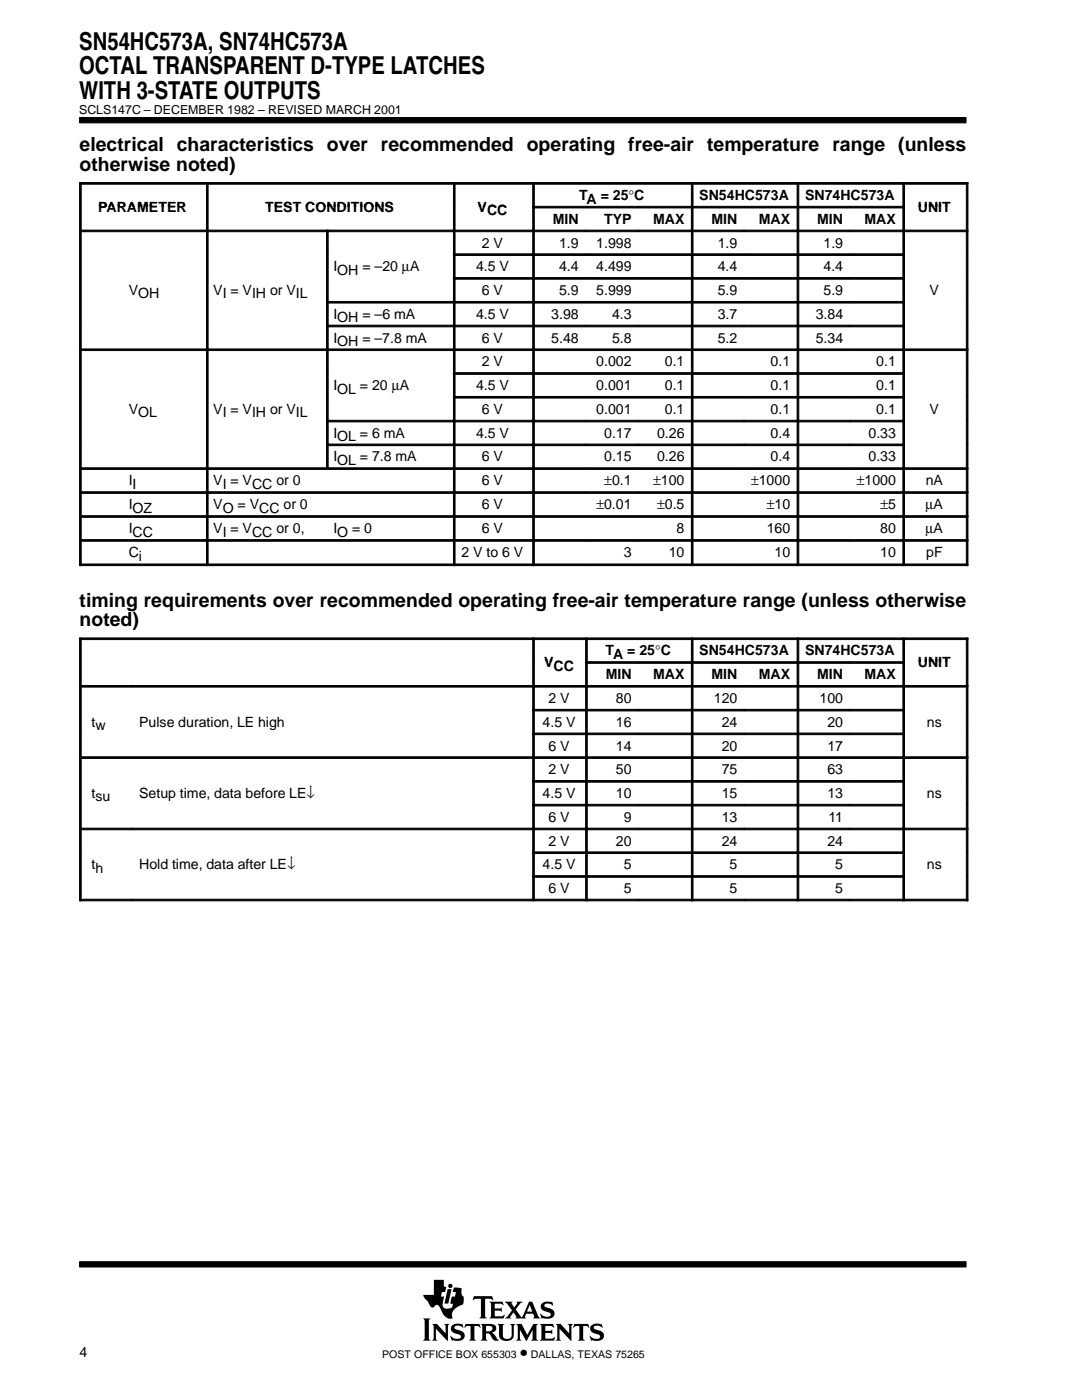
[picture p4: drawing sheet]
<svg xmlns="http://www.w3.org/2000/svg" width="216mm" height="279mm" viewBox="0 0 216 279" stroke-linecap="round" stroke-linejoin="round" font-family="sans-serif">
<defs><g id="words">
<g font-size="4.9">
<text x="15.8" y="9.9">SN54HC573A, SN74HC573A</text>
<text x="15.8" y="14.8">OCTAL TRANSPARENT D-TYPE LATCHES</text>
<text x="15.8" y="19.8">WITH 3-STATE OUTPUTS</text>
</g>
<g font-size="3.9">
<text x="15.9" y="30.2">electrical characteristics over recommended operating free-air temperature range (unless</text>
<text x="15.9" y="34.1">otherwise noted)</text>
<text x="15.9" y="121.1">timing requirements over recommended operating free-air temperature range (unless otherwise</text>
<text x="15.9" y="124.9">noted)</text>
</g>
<text font-size="3.5" x="103.7" y="271">•</text>
<g font-size="2.8">
<text x="115.5" y="39.9">TA = 25°C</text>
<text x="139.5" y="39.9">SN54HC573A</text>
<text x="160.6" y="39.9">SN74HC573A</text>
<text x="19.6" y="42.3">PARAMETER</text>
<text x="52.9" y="42.3">TEST CONDITIONS</text>
<text x="95.3" y="42.3">VCC</text>
<text x="110.3" y="44.7">MIN</text>
<text x="120.5" y="44.7">TYP</text>
<text x="130.3" y="44.7">MAX</text>
<text x="142" y="44.7">MIN</text>
<text x="151.4" y="44.7">MAX</text>
<text x="163.1" y="44.7">MIN</text>
<text x="172.5" y="44.7">MAX</text>
<text x="183.1" y="42.3">UNIT</text>
<text x="96.2" y="49.4">2 V</text>
<text x="111.6" y="49.4">1.9</text>
<text x="119" y="49.4">1.998</text>
<text x="143.2" y="49.4">1.9</text>
<text x="164.3" y="49.4">1.9</text>
<text x="25.7" y="58.9">VOH</text>
<text x="42.6" y="58.9">VI = VIH or VIL</text>
<text x="66.5" y="54.1">IOH = –20 µA</text>
<text x="95" y="54.1">4.5 V</text>
<text x="96.2" y="58.9">6 V</text>
<text x="111.6" y="54.1">4.4</text>
<text x="111.6" y="58.9">5.9</text>
<text x="119" y="54.1">4.499</text>
<text x="119" y="58.9">5.999</text>
<text x="143.2" y="54.1">4.4</text>
<text x="143.2" y="58.9">5.9</text>
<text x="164.3" y="54.1">4.4</text>
<text x="164.3" y="58.9">5.9</text>
<text x="185.5" y="58.9">V</text>
<text x="66.5" y="63.6">IOH = –6 mA</text>
<text x="95" y="63.6">4.5 V</text>
<text x="110" y="63.6">3.98</text>
<text x="122.1" y="63.6">4.3</text>
<text x="143.2" y="63.6">3.7</text>
<text x="162.8" y="63.6">3.84</text>
<text x="66.5" y="68.4">IOH = –7.8 mA</text>
<text x="96.2" y="68.4">6 V</text>
<text x="110" y="68.4">5.48</text>
<text x="122.1" y="68.4">5.8</text>
<text x="143.2" y="68.4">5.2</text>
<text x="162.8" y="68.4">5.34</text>
<text x="66.5" y="77.8">IOL = 20 µA</text>
<text x="95" y="77.9">4.5 V</text>
<text x="96.2" y="73.1">2 V</text>
<text x="119" y="73.1">0.002</text>
<text x="119" y="77.9">0.001</text>
<text x="132.7" y="73.1">0.1</text>
<text x="132.7" y="77.9">0.1</text>
<text x="153.8" y="73.1">0.1</text>
<text x="153.8" y="77.9">0.1</text>
<text x="174.9" y="73.1">0.1</text>
<text x="174.9" y="77.9">0.1</text>
<text x="25.7" y="82.6">VOL</text>
<text x="42.6" y="82.6">VI = VIH or VIL</text>
<text x="96.2" y="82.6">6 V</text>
<text x="119" y="82.6">0.001</text>
<text x="132.7" y="82.6">0.1</text>
<text x="153.8" y="82.6">0.1</text>
<text x="174.9" y="82.6">0.1</text>
<text x="185.5" y="82.6">V</text>
<text x="66.5" y="87.4">IOL = 6 mA</text>
<text x="95" y="87.4">4.5 V</text>
<text x="120.6" y="87.4">0.17</text>
<text x="131.1" y="87.4">0.26</text>
<text x="153.8" y="87.4">0.4</text>
<text x="173.3" y="87.4">0.33</text>
<text x="66.5" y="92.1">IOL = 7.8 mA</text>
<text x="96.2" y="92.1">6 V</text>
<text x="120.6" y="92.1">0.15</text>
<text x="131.1" y="92.1">0.26</text>
<text x="153.8" y="92.1">0.4</text>
<text x="173.3" y="92.1">0.33</text>
<text x="25.7" y="96.9">II</text>
<text x="25.7" y="101.7">IOZ</text>
<text x="42.6" y="96.9">VI = VCC or 0</text>
<text x="42.6" y="101.7">VO = VCC or 0</text>
<text x="96.2" y="96.9">6 V</text>
<text x="96.2" y="101.7">6 V</text>
<text x="119" y="101.7">±0.01</text>
<text x="120.6" y="96.9">±0.1</text>
<text x="130.3" y="96.9">±100</text>
<text x="131.1" y="101.7">±0.5</text>
<text x="149.9" y="96.9">±1000</text>
<text x="153" y="101.7">±10</text>
<text x="171" y="96.9">±1000</text>
<text x="175.7" y="101.7">±5</text>
<text x="184.7" y="101.7">µA</text>
<text x="184.7" y="96.9">nA</text>
<text x="25.7" y="106.4">ICC</text>
<text x="42.6" y="106.4">VI = VCC or 0,</text>
<text x="66.5" y="106.4">IO = 0</text>
<text x="96.2" y="106.4">6 V</text>
<text x="135" y="106.4">8</text>
<text x="153" y="106.4">160</text>
<text x="175.6" y="106.4">80</text>
<text x="184.7" y="106.4">µA</text>
<text x="25.7" y="111.2">Ci</text>
<text x="92.1" y="111.2">2 V to 6 V</text>
<text x="124.5" y="111.2">3</text>
<text x="133.4" y="111.2">10</text>
<text x="154.5" y="111.2">10</text>
<text x="175.6" y="111.2">10</text>
<text x="184.8" y="111.2">pF</text>
<text x="120.8" y="130.8">TA = 25°C</text>
<text x="139.5" y="130.8">SN54HC573A</text>
<text x="160.6" y="130.8">SN74HC573A</text>
<text x="108.6" y="133.2">VCC</text>
<text x="120.9" y="135.5">MIN</text>
<text x="130.3" y="135.5">MAX</text>
<text x="142" y="135.5">MIN</text>
<text x="151.4" y="135.5">MAX</text>
<text x="163.1" y="135.5">MIN</text>
<text x="172.5" y="135.5">MAX</text>
<text x="183.1" y="133.2">UNIT</text>
<text x="109.4" y="140.3">2 V</text>
<text x="122.9" y="140.3">80</text>
<text x="142.4" y="140.3">120</text>
<text x="163.5" y="140.3">100</text>
<text x="18.3" y="145">tw</text>
<text x="27.8" y="145">Pulse duration, LE high</text>
<text x="108.3" y="145">4.5 V</text>
<text x="109.4" y="149.8">6 V</text>
<text x="122.9" y="145">16</text>
<text x="122.9" y="149.8">14</text>
<text x="144" y="145">24</text>
<text x="144" y="149.8">20</text>
<text x="165.1" y="145">20</text>
<text x="165.1" y="149.8">17</text>
<text x="184.9" y="145">ns</text>
<text x="109.4" y="154.5">2 V</text>
<text x="122.9" y="154.5">50</text>
<text x="144" y="154.5">75</text>
<text x="165.1" y="154.5">63</text>
<text x="18.3" y="159.2">tsu</text>
<text x="27.8" y="159.2">Setup time, data before LE↓</text>
<text x="61.2" y="159.2">↓</text>
<text x="108.3" y="159.3">4.5 V</text>
<text x="122.9" y="159.3">10</text>
<text x="144" y="159.3">15</text>
<text x="165.1" y="159.3">13</text>
<text x="184.9" y="159.2">ns</text>
<text x="109.4" y="164">6 V</text>
<text x="124.5" y="164">9</text>
<text x="144" y="164">13</text>
<text x="165.3" y="164">11</text>
<text x="18.3" y="173.5">th</text>
<text x="27.8" y="173.5">Hold time, data after LE↓</text>
<text x="57.3" y="173.5">↓</text>
<text x="108.3" y="173.5">4.5 V</text>
<text x="109.4" y="168.8">2 V</text>
<text x="122.9" y="168.8">20</text>
<text x="124.5" y="173.5">5</text>
<text x="144" y="168.8">24</text>
<text x="145.6" y="173.5">5</text>
<text x="165.1" y="168.8">24</text>
<text x="166.7" y="173.5">5</text>
<text x="184.9" y="173.5">ns</text>
<text x="109.4" y="178.2">6 V</text>
<text x="124.5" y="178.2">5</text>
<text x="145.6" y="178.2">5</text>
<text x="166.7" y="178.2">5</text>
<text x="15.9" y="270.8">4</text>
</g>
<text font-size="2.5" x="15.8" y="22.7">SCLS147C – DECEMBER 1982 – REVISED MARCH 2001</text>
<g font-size="2.1">
<text x="76.3" y="271">POST OFFICE BOX 655303</text>
<text x="105.9" y="271">DALLAS, TEXAS 75265</text>
</g>
</g></defs>
<g fill="#000" stroke="#000" stroke-width=".2">
<path d="M15.9 23.5h176.9v1h-176.9z" fill-rule="evenodd"/>
<path d="M15.9 251.8h176.9v1.1h-176.9z" fill-rule="evenodd"/>
</g>
<g fill="#000">
<path d="M89.3 257.3h.8l-.6 2.9h-.8z"/>
<path d="M84.4 263.1h1.5l-.3 .4v3.7l.3 .4h-1.5l.3-.6v-3.4z" fill-rule="evenodd"/>
<path d="M86.2 264.2h1l1.7 1.9v-1.5l-.3-.4h1.1l-.3 .4v3l-2.4-2.4v2l.3 .4h-1.1l.3-.6v-2.3z" fill-rule="evenodd"/>
<path d="M86.6 255.4h2v1.3l.4 .2-.2 1h-.6l-.2 .9h.6l-.2 1.1a1.11 1.11 0 0 0 .3 1.2l.6 .1 .9-.3 .2-.7-.5-.1 .2-1.3h.7l.2-.9h-.7l.3-1 1.5 .2v1l.1 .4 .3 .3v.9a.54 .54 0 0 1-.4 .7l-.4 .2a2.35 2.35 0 0 0-1.5 1.6v.4a.29 .29 0 0 1 .1 .3 .29 .29 0 0 1-.2 .3h-.1a2.21 2.21 0 0 1-2-1.9l-.1-.1a.68 .68 0 0 0-.5-.7 .68 .68 0 0 0-.8 .4 .88 .88 0 0 1-1.1-.9l-.8-.9-.2-.7h2.1z" fill-rule="evenodd"/>
<path d="M90.2 264.5a2.17 2.17 0 0 1 1.9-.2l.1-.1 .3 .8-.8-.4h-.7a.36 .36 0 0 0-.3 .4 .36 .36 0 0 0 .4 .3l.3 .1a1.19 1.19 0 0 1 1.3 1.5l-.1 .1a1.23 1.23 0 0 1-1.1 .6l-1.1-.1-.2 .1-.4-1h.1a1.37 1.37 0 0 0 2.1 .3 .6 .6 0 0 0-.8-.7 1.08 1.08 0 0 1-1-.5 1.08 1.08 0 0 1 0-1.1z" fill-rule="evenodd"/>
<path d="M92.9 264.2h2.8l.2 .8-.5-.4h-.6l-.1 .2v2.4l.3 .4h-1.4l.2-.3 .1-.3v-2.3l-.7-.1-.6 .4z" fill-rule="evenodd"/>
<path d="M94.6 258.7h3.6l.2 .8-.7-.3-.9 .1v3.4l.3 .4h-1.4l.3-.4v-3.4l-1-.1-.7 .3z" fill-rule="evenodd"/>
<path d="M95.9 264.2h2.1a.85 .85 0 0 1 1 .8 .85 .85 0 0 1-.9 .9l.4 .3 .7 1 .4 .2-.2 .1a1.11 1.11 0 0 1-1.4-.9l-.3-.4-.7-.1v1l.3 .5h-1.4l.3-.6v-2.3z" fill-rule="evenodd"/>
<path d="M97.7 259.8h2.6l.2 .7-.7-.3-1.1 .1v.8h1.1l.3-.2v.9l-.3-.2h-1.1v1l.1 .1h1.3l.5-.3h.1l-.2 .7h-2.8l.3-.5v-2.3z" fill-rule="evenodd"/>
<path d="M99.3 264.2h1.3l-.3 .4 .1 2.2 .2 .3 .8 .1a.73 .73 0 0 0 .7-.8v-1.8l-.3-.4h1l-.3 .4v1.9a1.56 1.56 0 0 1-1.3 1.2 1.56 1.56 0 0 1-1.5-.7l-.1-2.4z" fill-rule="evenodd"/>
<path d="M103 264.2h1.1l1.1 2.2 1.2-2.2h.9l-.3 .4v2.6l.4 .4h-1.4l.3-.4v-1.8l-1.3 2.2-1.3-2.2v1.7l.4 .5h-1.1l.3-.6v-2.3z" fill-rule="evenodd"/>
<path d="M100.7 259.8h1.6l-.2 .4 .5 .7 .6-.8-.1-.3h1.2l-.5 .3-.9 1.2 1 1.5a.22 .22 0 0 0 .3 .1 .22 .22 0 0 0 .1-.3l1.3-2.8h.6l1.2 2.9 .4 .4-1.4-.1a.24 .24 0 0 0 .2-.1 .24 .24 0 0 0 0-.3l-.2-.4h-1.4l-.3 .6 .3 .3h-2.2l.2-.3-.5-.9-.7 .9 .2 .3h-1.3l.5-.4 1-1.2z" fill-rule="evenodd"/>
<path d="M108.1 260.2l.1-.1a1.88 1.88 0 0 1 1.4-.3l.4 .1 .2-.2 .2 .8-1.1-.4a.44 .44 0 0 0-.7 .4 .44 .44 0 0 0 .6 .5 1.34 1.34 0 0 1 1.4 1.3 1.13 1.13 0 0 1-1.1 .9h-.8a.37 .37 0 0 0-.6 0l-.3-1h.1l.6 .5 .8 .1a.47 .47 0 0 0 .6-.5 .47 .47 0 0 0-.5-.4l-.2-.1a1.11 1.11 0 0 1-1.2-1.5z" fill-rule="evenodd"/>
<path d="M107.7 264.2h2.6l.2 .8-.6-.4-1.1 .1v.9h1l.4-.3v1l-.3-.3h-1.1v1.1h1.4l.5-.3-.2 .8h-2.8l.3-.6v-2.3z" fill-rule="evenodd"/>
<path d="M110.9 264.2h1l1.7 1.9v-1.5l-.3-.4h1l-.3 .4v3l-2.4-2.4v2l.3 .4h-1l.3-.4v-2.6z" fill-rule="evenodd"/>
<path d="M114.6 264.2h2.8l.2 .8-.5-.4h-.6l-.1 .2v2.4l.3 .4h-1.4l.3-.4v-2.4l-.1-.2h-.6l-.6 .4z" fill-rule="evenodd"/>
<path d="M118 264.5a2.12 2.12 0 0 1 1.9-.2l.1-.1 .3 .8-.8-.4h-.7a.35 .35 0 0 0-.3 .3 .35 .35 0 0 0 .2 .4l.5 .1a1.16 1.16 0 0 1 1.2 1.6 1.23 1.23 0 0 1-1.1 .6l-1.1-.1-.2 .1-.4-1 .9 .5 .7 .1a.47 .47 0 0 0 .6-.4 .47 .47 0 0 0-.6-.5 1.28 1.28 0 0 1-1.4-1.4z" fill-rule="evenodd"/>
<circle cx="89.9" cy="256.6" r=".43"/>
</g>
<g fill="#fff">
<path d="M105.7 260.4l.5 1.4h-1z"/>
<path d="M97 264.7l.6-.1a.56 .56 0 0 1 .7 .5 .56 .56 0 0 1-.7 .6h-.6z" fill-rule="evenodd"/>
</g>
<g fill="#000" stroke="#000" stroke-width=".2">
<path d="M15.9 36.4h.3v4.8h-.3z" fill-rule="evenodd"/>
<path d="M15.9 36.4h25.3v.4h-25.3z" fill-rule="evenodd"/>
<path d="M41.2 36.4h.3v4.8h-.3z" fill-rule="evenodd"/>
<path d="M41.2 36.4h49.3v.4h-49.3z" fill-rule="evenodd"/>
<path d="M90.5 36.4h.3v4.8h-.3z" fill-rule="evenodd"/>
<path d="M90.5 36.4h15.8v.4h-15.8z" fill-rule="evenodd"/>
<path d="M106.3 36.4h.3v4.8h-.3z" fill-rule="evenodd"/>
<path d="M106.3 36.4h31.6v.4h-31.6z" fill-rule="evenodd"/>
<path d="M138 36.4h.3v4.8h-.3z" fill-rule="evenodd"/>
<path d="M138 36.4h21v.4h-21z" fill-rule="evenodd"/>
<path d="M159.1 36.4h.3v4.8h-.3z" fill-rule="evenodd"/>
<path d="M159.1 36.4h21v.4h-21z" fill-rule="evenodd"/>
<path d="M180.2 36.4h.3v4.8h-.3z" fill-rule="evenodd"/>
<path d="M180.2 36.4h12.9v.4h-12.9z" fill-rule="evenodd"/>
<path d="M192.8 36.4h.3v4.8h-.3z" fill-rule="evenodd"/>
<path d="M15.9 41.2h.3v4.7h-.3z" fill-rule="evenodd"/>
<path d="M15.9 45.9h.3v4.7h-.3z" fill-rule="evenodd"/>
<path d="M15.9 45.9h25.3v.3h-25.3z" fill-rule="evenodd"/>
<path d="M15.9 50.7h.3v4.7h-.3z" fill-rule="evenodd"/>
<path d="M15.9 55.4h.3v4.7h-.3z" fill-rule="evenodd"/>
<path d="M41.2 41.2h.3v4.7h-.3z" fill-rule="evenodd"/>
<path d="M41.2 45.9h.3v4.7h-.3z" fill-rule="evenodd"/>
<path d="M41.2 45.9h23.9v.3h-23.9z" fill-rule="evenodd"/>
<path d="M41.2 50.7h.3v4.7h-.3z" fill-rule="evenodd"/>
<path d="M41.2 55.4h.3v4.7h-.3z" fill-rule="evenodd"/>
<path d="M65.2 45.9h.3v4.7h-.3z" fill-rule="evenodd"/>
<path d="M65.2 45.9h25.3v.3h-25.3z" fill-rule="evenodd"/>
<path d="M65.2 50.7h.3v4.7h-.3z" fill-rule="evenodd"/>
<path d="M65.2 55.4h.3v4.7h-.3z" fill-rule="evenodd"/>
<path d="M90.5 41.2h.3v4.7h-.3z" fill-rule="evenodd"/>
<path d="M90.5 45.9h.3v4.7h-.3z" fill-rule="evenodd"/>
<path d="M90.5 45.9h15.8v.3h-15.8z" fill-rule="evenodd"/>
<path d="M90.5 50.7h.3v4.7h-.3z" fill-rule="evenodd"/>
<path d="M90.5 50.7h15.8v.3h-15.8z" fill-rule="evenodd"/>
<path d="M90.5 55.4h.3v4.7h-.3z" fill-rule="evenodd"/>
<path d="M90.5 55.4h15.8v.3h-15.8z" fill-rule="evenodd"/>
<path d="M106.3 41.2h.3v4.7h-.3z" fill-rule="evenodd"/>
<path d="M106.3 41.2h10.5v.3h-10.5z" fill-rule="evenodd"/>
<path d="M106.3 45.9h.3v4.7h-.3z" fill-rule="evenodd"/>
<path d="M106.3 45.9h10.5v.3h-10.5z" fill-rule="evenodd"/>
<path d="M106.3 50.7h.3v4.7h-.3z" fill-rule="evenodd"/>
<path d="M106.3 50.7h10.5v.3h-10.5z" fill-rule="evenodd"/>
<path d="M106.3 55.4h.3v4.7h-.3z" fill-rule="evenodd"/>
<path d="M106.3 55.4h10.5v.3h-10.5z" fill-rule="evenodd"/>
<path d="M116.9 41.2h10.5v.3h-10.5z" fill-rule="evenodd"/>
<path d="M116.9 45.9h10.5v.3h-10.5z" fill-rule="evenodd"/>
<path d="M116.9 50.7h10.5v.3h-10.5z" fill-rule="evenodd"/>
<path d="M116.9 55.4h10.5v.3h-10.5z" fill-rule="evenodd"/>
<path d="M127.4 41.2h10.5v.3h-10.5z" fill-rule="evenodd"/>
<path d="M127.4 45.9h10.5v.3h-10.5z" fill-rule="evenodd"/>
<path d="M127.4 50.7h10.5v.3h-10.5z" fill-rule="evenodd"/>
<path d="M127.4 55.4h10.5v.3h-10.5z" fill-rule="evenodd"/>
<path d="M138 41.2h.3v4.7h-.3z" fill-rule="evenodd"/>
<path d="M138 41.2h10.5v.3h-10.5z" fill-rule="evenodd"/>
<path d="M138 45.9h.3v4.7h-.3z" fill-rule="evenodd"/>
<path d="M138 45.9h10.5v.3h-10.5z" fill-rule="evenodd"/>
<path d="M138 50.7h.3v4.7h-.3z" fill-rule="evenodd"/>
<path d="M138 50.7h10.5v.3h-10.5z" fill-rule="evenodd"/>
<path d="M138 55.4h.3v4.7h-.3z" fill-rule="evenodd"/>
<path d="M138 55.4h10.5v.3h-10.5z" fill-rule="evenodd"/>
<path d="M148.5 41.2h10.5v.3h-10.5z" fill-rule="evenodd"/>
<path d="M148.5 45.9h10.5v.3h-10.5z" fill-rule="evenodd"/>
<path d="M148.5 50.7h10.5v.3h-10.5z" fill-rule="evenodd"/>
<path d="M148.5 55.4h10.5v.3h-10.5z" fill-rule="evenodd"/>
<path d="M159.1 41.2h.3v4.7h-.3z" fill-rule="evenodd"/>
<path d="M159.1 41.2h10.5v.3h-10.5z" fill-rule="evenodd"/>
<path d="M159.1 45.9h.3v4.7h-.3z" fill-rule="evenodd"/>
<path d="M159.1 45.9h10.5v.3h-10.5z" fill-rule="evenodd"/>
<path d="M159.1 50.7h.3v4.7h-.3z" fill-rule="evenodd"/>
<path d="M159.1 50.7h10.5v.3h-10.5z" fill-rule="evenodd"/>
<path d="M159.1 55.4h.3v4.7h-.3z" fill-rule="evenodd"/>
<path d="M159.1 55.4h10.5v.3h-10.5z" fill-rule="evenodd"/>
<path d="M169.6 41.2h10.5v.3h-10.5z" fill-rule="evenodd"/>
<path d="M169.6 45.9h10.5v.3h-10.5z" fill-rule="evenodd"/>
<path d="M169.6 50.7h10.5v.3h-10.5z" fill-rule="evenodd"/>
<path d="M169.6 55.4h10.5v.3h-10.5z" fill-rule="evenodd"/>
<path d="M180.2 41.2h.3v4.7h-.3z" fill-rule="evenodd"/>
<path d="M180.2 45.9h.3v4.7h-.3z" fill-rule="evenodd"/>
<path d="M180.2 45.9h12.9v.3h-12.9z" fill-rule="evenodd"/>
<path d="M180.2 50.7h.3v4.7h-.3z" fill-rule="evenodd"/>
<path d="M180.2 55.4h.3v4.7h-.3z" fill-rule="evenodd"/>
<path d="M192.8 41.2h.3v4.7h-.3z" fill-rule="evenodd"/>
<path d="M192.8 45.9h.3v4.7h-.3z" fill-rule="evenodd"/>
<path d="M192.8 50.7h.3v4.7h-.3z" fill-rule="evenodd"/>
<path d="M192.8 55.4h.3v4.7h-.3z" fill-rule="evenodd"/>
<path d="M15.9 60.2h.3v4.7h-.3z" fill-rule="evenodd"/>
<path d="M15.9 64.9h.3v4.7h-.3z" fill-rule="evenodd"/>
<path d="M15.9 69.6h.3v4.8h-.3z" fill-rule="evenodd"/>
<path d="M15.9 69.6h25.3v.4h-25.3z" fill-rule="evenodd"/>
<path d="M15.9 74.4h.3v4.7h-.3z" fill-rule="evenodd"/>
<path d="M15.9 79.1h.3v4.8h-.3z" fill-rule="evenodd"/>
<path d="M41.2 60.2h.3v4.7h-.3z" fill-rule="evenodd"/>
<path d="M41.2 64.9h.3v4.7h-.3z" fill-rule="evenodd"/>
<path d="M41.2 69.6h.3v4.8h-.3z" fill-rule="evenodd"/>
<path d="M41.2 69.6h23.9v.4h-23.9z" fill-rule="evenodd"/>
<path d="M41.2 74.4h.3v4.7h-.3z" fill-rule="evenodd"/>
<path d="M41.2 79.1h.3v4.8h-.3z" fill-rule="evenodd"/>
<path d="M65.2 60.2h.3v4.7h-.3z" fill-rule="evenodd"/>
<path d="M65.2 60.2h25.3v.3h-25.3z" fill-rule="evenodd"/>
<path d="M65.2 64.9h.3v4.7h-.3z" fill-rule="evenodd"/>
<path d="M65.2 64.9h25.3v.3h-25.3z" fill-rule="evenodd"/>
<path d="M65.2 69.6h.3v4.8h-.3z" fill-rule="evenodd"/>
<path d="M65.2 69.6h25.3v.4h-25.3z" fill-rule="evenodd"/>
<path d="M65.2 74.4h.3v4.7h-.3z" fill-rule="evenodd"/>
<path d="M65.2 79.1h.3v4.8h-.3z" fill-rule="evenodd"/>
<path d="M90.5 60.2h.3v4.7h-.3z" fill-rule="evenodd"/>
<path d="M90.5 60.2h15.8v.3h-15.8z" fill-rule="evenodd"/>
<path d="M90.5 64.9h.3v4.7h-.3z" fill-rule="evenodd"/>
<path d="M90.5 64.9h15.8v.3h-15.8z" fill-rule="evenodd"/>
<path d="M90.5 69.6h.3v4.8h-.3z" fill-rule="evenodd"/>
<path d="M90.5 69.6h15.8v.4h-15.8z" fill-rule="evenodd"/>
<path d="M90.5 74.4h.3v4.7h-.3z" fill-rule="evenodd"/>
<path d="M90.5 74.4h15.8v.3h-15.8z" fill-rule="evenodd"/>
<path d="M90.5 79.1h.3v4.8h-.3z" fill-rule="evenodd"/>
<path d="M90.5 79.1h15.8v.3h-15.8z" fill-rule="evenodd"/>
<path d="M106.3 60.2h.3v4.7h-.3z" fill-rule="evenodd"/>
<path d="M106.3 60.2h10.5v.3h-10.5z" fill-rule="evenodd"/>
<path d="M106.3 64.9h.3v4.7h-.3z" fill-rule="evenodd"/>
<path d="M106.3 64.9h10.5v.3h-10.5z" fill-rule="evenodd"/>
<path d="M106.3 69.6h.3v4.8h-.3z" fill-rule="evenodd"/>
<path d="M106.3 69.6h10.5v.4h-10.5z" fill-rule="evenodd"/>
<path d="M106.3 74.4h.3v4.7h-.3z" fill-rule="evenodd"/>
<path d="M106.3 74.4h10.5v.3h-10.5z" fill-rule="evenodd"/>
<path d="M106.3 79.1h.3v4.8h-.3z" fill-rule="evenodd"/>
<path d="M106.3 79.1h10.5v.3h-10.5z" fill-rule="evenodd"/>
<path d="M116.9 60.2h10.5v.3h-10.5z" fill-rule="evenodd"/>
<path d="M116.9 64.9h10.5v.3h-10.5z" fill-rule="evenodd"/>
<path d="M116.9 69.6h10.5v.4h-10.5z" fill-rule="evenodd"/>
<path d="M116.9 74.4h10.5v.3h-10.5z" fill-rule="evenodd"/>
<path d="M116.9 79.1h10.5v.3h-10.5z" fill-rule="evenodd"/>
<path d="M127.4 60.2h10.5v.3h-10.5z" fill-rule="evenodd"/>
<path d="M127.4 64.9h10.5v.3h-10.5z" fill-rule="evenodd"/>
<path d="M127.4 69.6h10.5v.4h-10.5z" fill-rule="evenodd"/>
<path d="M127.4 74.4h10.5v.3h-10.5z" fill-rule="evenodd"/>
<path d="M127.4 79.1h10.5v.3h-10.5z" fill-rule="evenodd"/>
<path d="M138 60.2h.3v4.7h-.3z" fill-rule="evenodd"/>
<path d="M138 60.2h10.5v.3h-10.5z" fill-rule="evenodd"/>
<path d="M138 64.9h.3v4.7h-.3z" fill-rule="evenodd"/>
<path d="M138 64.9h10.5v.3h-10.5z" fill-rule="evenodd"/>
<path d="M138 69.6h.3v4.8h-.3z" fill-rule="evenodd"/>
<path d="M138 69.6h10.5v.4h-10.5z" fill-rule="evenodd"/>
<path d="M138 74.4h.3v4.7h-.3z" fill-rule="evenodd"/>
<path d="M138 74.4h10.5v.3h-10.5z" fill-rule="evenodd"/>
<path d="M138 79.1h.3v4.8h-.3z" fill-rule="evenodd"/>
<path d="M138 79.1h10.5v.3h-10.5z" fill-rule="evenodd"/>
<path d="M148.5 60.2h10.5v.3h-10.5z" fill-rule="evenodd"/>
<path d="M148.5 64.9h10.5v.3h-10.5z" fill-rule="evenodd"/>
<path d="M148.5 69.6h10.5v.4h-10.5z" fill-rule="evenodd"/>
<path d="M148.5 74.4h10.5v.3h-10.5z" fill-rule="evenodd"/>
<path d="M148.5 79.1h10.5v.3h-10.5z" fill-rule="evenodd"/>
<path d="M159.1 60.2h.3v4.7h-.3z" fill-rule="evenodd"/>
<path d="M159.1 60.2h10.5v.3h-10.5z" fill-rule="evenodd"/>
<path d="M159.1 64.9h.3v4.7h-.3z" fill-rule="evenodd"/>
<path d="M159.1 64.9h10.5v.3h-10.5z" fill-rule="evenodd"/>
<path d="M159.1 69.6h.3v4.8h-.3z" fill-rule="evenodd"/>
<path d="M159.1 69.6h10.5v.4h-10.5z" fill-rule="evenodd"/>
<path d="M159.1 74.4h.3v4.7h-.3z" fill-rule="evenodd"/>
<path d="M159.1 74.4h10.5v.3h-10.5z" fill-rule="evenodd"/>
<path d="M159.1 79.1h.3v4.8h-.3z" fill-rule="evenodd"/>
<path d="M159.1 79.1h10.5v.3h-10.5z" fill-rule="evenodd"/>
<path d="M169.6 60.2h10.5v.3h-10.5z" fill-rule="evenodd"/>
<path d="M169.6 64.9h10.5v.3h-10.5z" fill-rule="evenodd"/>
<path d="M169.6 69.6h10.5v.4h-10.5z" fill-rule="evenodd"/>
<path d="M169.6 74.4h10.5v.3h-10.5z" fill-rule="evenodd"/>
<path d="M169.6 79.1h10.5v.3h-10.5z" fill-rule="evenodd"/>
<path d="M180.2 60.2h.3v4.7h-.3z" fill-rule="evenodd"/>
<path d="M180.2 64.9h.3v4.7h-.3z" fill-rule="evenodd"/>
<path d="M180.2 69.6h.3v4.8h-.3z" fill-rule="evenodd"/>
<path d="M180.2 69.6h12.9v.4h-12.9z" fill-rule="evenodd"/>
<path d="M180.2 74.4h.3v4.7h-.3z" fill-rule="evenodd"/>
<path d="M180.2 79.1h.3v4.8h-.3z" fill-rule="evenodd"/>
<path d="M192.8 60.2h.3v4.7h-.3z" fill-rule="evenodd"/>
<path d="M192.8 64.9h.3v4.7h-.3z" fill-rule="evenodd"/>
<path d="M192.8 69.6h.3v4.8h-.3z" fill-rule="evenodd"/>
<path d="M192.8 74.4h.3v4.7h-.3z" fill-rule="evenodd"/>
<path d="M192.8 79.1h.3v4.8h-.3z" fill-rule="evenodd"/>
<path d="M15.9 83.9h.3v4.7h-.3z" fill-rule="evenodd"/>
<path d="M15.9 88.6h.3v4.7h-.3z" fill-rule="evenodd"/>
<path d="M15.9 93.4h.3v4.7h-.3z" fill-rule="evenodd"/>
<path d="M15.9 93.4h25.3v.3h-25.3z" fill-rule="evenodd"/>
<path d="M15.9 98.1h.3v4.8h-.3z" fill-rule="evenodd"/>
<path d="M15.9 98.1h25.3v.4h-25.3z" fill-rule="evenodd"/>
<path d="M41.2 83.9h.3v4.7h-.3z" fill-rule="evenodd"/>
<path d="M41.2 88.6h.3v4.7h-.3z" fill-rule="evenodd"/>
<path d="M41.2 93.4h.3v4.7h-.3z" fill-rule="evenodd"/>
<path d="M41.2 93.4h49.3v.3h-49.3z" fill-rule="evenodd"/>
<path d="M41.2 98.1h.3v4.8h-.3z" fill-rule="evenodd"/>
<path d="M41.2 98.1h49.3v.4h-49.3z" fill-rule="evenodd"/>
<path d="M65.2 83.9h.3v4.7h-.3z" fill-rule="evenodd"/>
<path d="M65.2 83.9h25.3v.3h-25.3z" fill-rule="evenodd"/>
<path d="M65.2 88.6h.3v4.7h-.3z" fill-rule="evenodd"/>
<path d="M65.2 88.6h25.3v.3h-25.3z" fill-rule="evenodd"/>
<path d="M90.5 83.9h.3v4.7h-.3z" fill-rule="evenodd"/>
<path d="M90.5 83.9h15.8v.3h-15.8z" fill-rule="evenodd"/>
<path d="M90.5 88.6h.3v4.7h-.3z" fill-rule="evenodd"/>
<path d="M90.5 88.6h15.8v.3h-15.8z" fill-rule="evenodd"/>
<path d="M90.5 93.4h.3v4.7h-.3z" fill-rule="evenodd"/>
<path d="M90.5 93.4h15.8v.3h-15.8z" fill-rule="evenodd"/>
<path d="M90.5 98.1h.3v4.8h-.3z" fill-rule="evenodd"/>
<path d="M90.5 98.1h15.8v.4h-15.8z" fill-rule="evenodd"/>
<path d="M106.3 83.9h.3v4.7h-.3z" fill-rule="evenodd"/>
<path d="M106.3 83.9h10.5v.3h-10.5z" fill-rule="evenodd"/>
<path d="M106.3 88.6h.3v4.7h-.3z" fill-rule="evenodd"/>
<path d="M106.3 88.6h10.5v.3h-10.5z" fill-rule="evenodd"/>
<path d="M106.3 93.4h.3v4.7h-.3z" fill-rule="evenodd"/>
<path d="M106.3 93.4h10.5v.3h-10.5z" fill-rule="evenodd"/>
<path d="M106.3 98.1h.3v4.8h-.3z" fill-rule="evenodd"/>
<path d="M106.3 98.1h10.5v.4h-10.5z" fill-rule="evenodd"/>
<path d="M116.9 83.9h10.5v.3h-10.5z" fill-rule="evenodd"/>
<path d="M116.9 88.6h10.5v.3h-10.5z" fill-rule="evenodd"/>
<path d="M116.9 93.4h10.5v.3h-10.5z" fill-rule="evenodd"/>
<path d="M116.9 98.1h10.5v.4h-10.5z" fill-rule="evenodd"/>
<path d="M127.4 83.9h10.5v.3h-10.5z" fill-rule="evenodd"/>
<path d="M127.4 88.6h10.5v.3h-10.5z" fill-rule="evenodd"/>
<path d="M127.4 93.4h10.5v.3h-10.5z" fill-rule="evenodd"/>
<path d="M127.4 98.1h10.5v.4h-10.5z" fill-rule="evenodd"/>
<path d="M138 83.9h.3v4.7h-.3z" fill-rule="evenodd"/>
<path d="M138 83.9h10.5v.3h-10.5z" fill-rule="evenodd"/>
<path d="M138 88.6h.3v4.7h-.3z" fill-rule="evenodd"/>
<path d="M138 88.6h10.5v.3h-10.5z" fill-rule="evenodd"/>
<path d="M138 93.4h.3v4.7h-.3z" fill-rule="evenodd"/>
<path d="M138 93.4h10.5v.3h-10.5z" fill-rule="evenodd"/>
<path d="M138 98.1h.3v4.8h-.3z" fill-rule="evenodd"/>
<path d="M138 98.1h10.5v.4h-10.5z" fill-rule="evenodd"/>
<path d="M148.5 83.9h10.5v.3h-10.5z" fill-rule="evenodd"/>
<path d="M148.5 88.6h10.5v.3h-10.5z" fill-rule="evenodd"/>
<path d="M148.5 93.4h10.5v.3h-10.5z" fill-rule="evenodd"/>
<path d="M148.5 98.1h10.5v.4h-10.5z" fill-rule="evenodd"/>
<path d="M159.1 83.9h.3v4.7h-.3z" fill-rule="evenodd"/>
<path d="M159.1 83.9h10.5v.3h-10.5z" fill-rule="evenodd"/>
<path d="M159.1 88.6h.3v4.7h-.3z" fill-rule="evenodd"/>
<path d="M159.1 88.6h10.5v.3h-10.5z" fill-rule="evenodd"/>
<path d="M159.1 93.4h.3v4.7h-.3z" fill-rule="evenodd"/>
<path d="M159.1 93.4h10.5v.3h-10.5z" fill-rule="evenodd"/>
<path d="M159.1 98.1h.3v4.8h-.3z" fill-rule="evenodd"/>
<path d="M159.1 98.1h10.5v.4h-10.5z" fill-rule="evenodd"/>
<path d="M169.6 83.9h10.5v.3h-10.5z" fill-rule="evenodd"/>
<path d="M169.6 88.6h10.5v.3h-10.5z" fill-rule="evenodd"/>
<path d="M169.6 93.4h10.5v.3h-10.5z" fill-rule="evenodd"/>
<path d="M169.6 98.1h10.5v.4h-10.5z" fill-rule="evenodd"/>
<path d="M180.2 83.9h.3v4.7h-.3z" fill-rule="evenodd"/>
<path d="M180.2 88.6h.3v4.7h-.3z" fill-rule="evenodd"/>
<path d="M180.2 93.4h.3v4.7h-.3z" fill-rule="evenodd"/>
<path d="M180.2 93.4h12.9v.3h-12.9z" fill-rule="evenodd"/>
<path d="M180.2 98.1h.3v4.8h-.3z" fill-rule="evenodd"/>
<path d="M180.2 98.1h12.9v.4h-12.9z" fill-rule="evenodd"/>
<path d="M192.8 83.9h.3v4.7h-.3z" fill-rule="evenodd"/>
<path d="M192.8 88.6h.3v4.7h-.3z" fill-rule="evenodd"/>
<path d="M192.8 93.4h.3v4.7h-.3z" fill-rule="evenodd"/>
<path d="M192.8 98.1h.3v4.8h-.3z" fill-rule="evenodd"/>
<path d="M15.9 102.9h.3v4.8h-.3z" fill-rule="evenodd"/>
<path d="M15.9 102.9h25.3v.3h-25.3z" fill-rule="evenodd"/>
<path d="M15.9 107.7h.3v5.2h-.3z" fill-rule="evenodd"/>
<path d="M15.9 107.7h25.3v.3h-25.3z" fill-rule="evenodd"/>
<path d="M15.9 112.6h25.3v.3h-25.3z" fill-rule="evenodd"/>
<path d="M41.2 102.9h.3v4.8h-.3z" fill-rule="evenodd"/>
<path d="M41.2 102.9h23.9v.3h-23.9z" fill-rule="evenodd"/>
<path d="M41.2 107.7h.3v5.2h-.3z" fill-rule="evenodd"/>
<path d="M41.2 107.7h49.3v.3h-49.3z" fill-rule="evenodd"/>
<path d="M41.2 112.6h49.3v.3h-49.3z" fill-rule="evenodd"/>
<path d="M65.2 102.9h25.3v.3h-25.3z" fill-rule="evenodd"/>
<path d="M90.5 102.9h.3v4.8h-.3z" fill-rule="evenodd"/>
<path d="M90.5 102.9h15.8v.3h-15.8z" fill-rule="evenodd"/>
<path d="M90.5 107.7h.3v5.2h-.3z" fill-rule="evenodd"/>
<path d="M90.5 107.7h15.8v.3h-15.8z" fill-rule="evenodd"/>
<path d="M90.5 112.6h15.8v.3h-15.8z" fill-rule="evenodd"/>
<path d="M106.3 102.9h.3v4.8h-.3z" fill-rule="evenodd"/>
<path d="M106.3 102.9h10.5v.3h-10.5z" fill-rule="evenodd"/>
<path d="M106.3 107.7h.3v5.2h-.3z" fill-rule="evenodd"/>
<path d="M106.3 107.7h10.5v.3h-10.5z" fill-rule="evenodd"/>
<path d="M106.3 112.6h10.5v.3h-10.5z" fill-rule="evenodd"/>
<path d="M116.9 102.9h10.5v.3h-10.5z" fill-rule="evenodd"/>
<path d="M116.9 107.7h10.5v.3h-10.5z" fill-rule="evenodd"/>
<path d="M116.9 112.6h10.5v.3h-10.5z" fill-rule="evenodd"/>
<path d="M127.4 102.9h10.5v.3h-10.5z" fill-rule="evenodd"/>
<path d="M127.4 107.7h10.5v.3h-10.5z" fill-rule="evenodd"/>
<path d="M127.4 112.6h10.5v.3h-10.5z" fill-rule="evenodd"/>
<path d="M138 102.9h.3v4.8h-.3z" fill-rule="evenodd"/>
<path d="M138 102.9h10.5v.3h-10.5z" fill-rule="evenodd"/>
<path d="M138 107.7h.3v5.2h-.3z" fill-rule="evenodd"/>
<path d="M138 107.7h10.5v.3h-10.5z" fill-rule="evenodd"/>
<path d="M138 112.6h10.5v.3h-10.5z" fill-rule="evenodd"/>
<path d="M148.5 102.9h10.5v.3h-10.5z" fill-rule="evenodd"/>
<path d="M148.5 107.7h10.5v.3h-10.5z" fill-rule="evenodd"/>
<path d="M148.5 112.6h10.5v.3h-10.5z" fill-rule="evenodd"/>
<path d="M159.1 102.9h.3v4.8h-.3z" fill-rule="evenodd"/>
<path d="M159.1 102.9h10.5v.3h-10.5z" fill-rule="evenodd"/>
<path d="M159.1 107.7h.3v5.2h-.3z" fill-rule="evenodd"/>
<path d="M159.1 107.7h10.5v.3h-10.5z" fill-rule="evenodd"/>
<path d="M159.1 112.6h10.5v.3h-10.5z" fill-rule="evenodd"/>
<path d="M169.6 102.9h10.5v.3h-10.5z" fill-rule="evenodd"/>
<path d="M169.6 107.7h10.5v.3h-10.5z" fill-rule="evenodd"/>
<path d="M169.6 112.6h10.5v.3h-10.5z" fill-rule="evenodd"/>
<path d="M180.2 102.9h.3v4.8h-.3z" fill-rule="evenodd"/>
<path d="M180.2 102.9h12.9v.3h-12.9z" fill-rule="evenodd"/>
<path d="M180.2 107.7h.3v5.2h-.3z" fill-rule="evenodd"/>
<path d="M180.2 107.7h12.9v.3h-12.9z" fill-rule="evenodd"/>
<path d="M180.2 112.6h12.9v.3h-12.9z" fill-rule="evenodd"/>
<path d="M192.8 102.9h.3v4.8h-.3z" fill-rule="evenodd"/>
<path d="M192.8 107.7h.3v5.2h-.3z" fill-rule="evenodd"/>
<path d="M15.9 127.3h.3v4.7h-.3z" fill-rule="evenodd"/>
<path d="M15.9 127.3h90.4v.3h-90.4z" fill-rule="evenodd"/>
<path d="M15.9 132.1h.3v4.7h-.3z" fill-rule="evenodd"/>
<path d="M15.9 136.8h.3v4.7h-.3z" fill-rule="evenodd"/>
<path d="M15.9 136.8h10.5v.3h-10.5z" fill-rule="evenodd"/>
<path d="M26.4 136.8h79.9v.3h-79.9z" fill-rule="evenodd"/>
<path d="M106.3 127.3h.3v4.7h-.3z" fill-rule="evenodd"/>
<path d="M106.3 127.3h10.5v.3h-10.5z" fill-rule="evenodd"/>
<path d="M106.3 132.1h.3v4.7h-.3z" fill-rule="evenodd"/>
<path d="M106.3 136.8h.3v4.7h-.3z" fill-rule="evenodd"/>
<path d="M106.3 136.8h10.5v.3h-10.5z" fill-rule="evenodd"/>
<path d="M116.9 127.3h.3v4.7h-.3z" fill-rule="evenodd"/>
<path d="M116.9 127.3h21v.3h-21z" fill-rule="evenodd"/>
<path d="M116.9 132.1h.3v4.7h-.3z" fill-rule="evenodd"/>
<path d="M116.9 132.1h10.5v.3h-10.5z" fill-rule="evenodd"/>
<path d="M116.9 136.8h.3v4.7h-.3z" fill-rule="evenodd"/>
<path d="M116.9 136.8h10.5v.3h-10.5z" fill-rule="evenodd"/>
<path d="M127.4 132.1h10.5v.3h-10.5z" fill-rule="evenodd"/>
<path d="M127.4 136.8h10.5v.3h-10.5z" fill-rule="evenodd"/>
<path d="M138 127.3h.3v4.7h-.3z" fill-rule="evenodd"/>
<path d="M138 127.3h21v.3h-21z" fill-rule="evenodd"/>
<path d="M138 132.1h.3v4.7h-.3z" fill-rule="evenodd"/>
<path d="M138 132.1h10.5v.3h-10.5z" fill-rule="evenodd"/>
<path d="M138 136.8h.3v4.7h-.3z" fill-rule="evenodd"/>
<path d="M138 136.8h10.5v.3h-10.5z" fill-rule="evenodd"/>
<path d="M148.5 132.1h10.5v.3h-10.5z" fill-rule="evenodd"/>
<path d="M148.5 136.8h10.5v.3h-10.5z" fill-rule="evenodd"/>
<path d="M159.1 127.3h.3v4.7h-.3z" fill-rule="evenodd"/>
<path d="M159.1 127.3h21v.3h-21z" fill-rule="evenodd"/>
<path d="M159.1 132.1h.3v4.7h-.3z" fill-rule="evenodd"/>
<path d="M159.1 132.1h10.5v.3h-10.5z" fill-rule="evenodd"/>
<path d="M159.1 136.8h.3v4.7h-.3z" fill-rule="evenodd"/>
<path d="M159.1 136.8h10.5v.3h-10.5z" fill-rule="evenodd"/>
<path d="M169.6 132.1h10.5v.3h-10.5z" fill-rule="evenodd"/>
<path d="M169.6 136.8h10.5v.3h-10.5z" fill-rule="evenodd"/>
<path d="M180.2 127.3h.3v4.7h-.3z" fill-rule="evenodd"/>
<path d="M180.2 127.3h12.9v.3h-12.9z" fill-rule="evenodd"/>
<path d="M180.2 132.1h.3v4.7h-.3z" fill-rule="evenodd"/>
<path d="M180.2 136.8h.3v4.7h-.3z" fill-rule="evenodd"/>
<path d="M180.2 136.8h12.9v.3h-12.9z" fill-rule="evenodd"/>
<path d="M192.8 127.3h.3v4.7h-.3z" fill-rule="evenodd"/>
<path d="M192.8 132.1h.3v4.7h-.3z" fill-rule="evenodd"/>
<path d="M192.8 136.8h.3v4.7h-.3z" fill-rule="evenodd"/>
<path d="M15.9 141.6h.3v4.7h-.3z" fill-rule="evenodd"/>
<path d="M15.9 146.3h.3v4.7h-.3z" fill-rule="evenodd"/>
<path d="M15.9 151h.3v4.8h-.3z" fill-rule="evenodd"/>
<path d="M15.9 151h10.5v.4h-10.5z" fill-rule="evenodd"/>
<path d="M15.9 155.8h.3v4.7h-.3z" fill-rule="evenodd"/>
<path d="M26.4 151h79.9v.4h-79.9z" fill-rule="evenodd"/>
<path d="M106.3 141.6h.3v4.7h-.3z" fill-rule="evenodd"/>
<path d="M106.3 141.6h10.5v.3h-10.5z" fill-rule="evenodd"/>
<path d="M106.3 146.3h.3v4.7h-.3z" fill-rule="evenodd"/>
<path d="M106.3 146.3h10.5v.3h-10.5z" fill-rule="evenodd"/>
<path d="M106.3 151h.3v4.8h-.3z" fill-rule="evenodd"/>
<path d="M106.3 151h10.5v.4h-10.5z" fill-rule="evenodd"/>
<path d="M106.3 155.8h.3v4.7h-.3z" fill-rule="evenodd"/>
<path d="M106.3 155.8h10.5v.3h-10.5z" fill-rule="evenodd"/>
<path d="M116.9 141.6h.3v4.7h-.3z" fill-rule="evenodd"/>
<path d="M116.9 141.6h10.5v.3h-10.5z" fill-rule="evenodd"/>
<path d="M116.9 146.3h.3v4.7h-.3z" fill-rule="evenodd"/>
<path d="M116.9 146.3h10.5v.3h-10.5z" fill-rule="evenodd"/>
<path d="M116.9 151h.3v4.8h-.3z" fill-rule="evenodd"/>
<path d="M116.9 151h10.5v.4h-10.5z" fill-rule="evenodd"/>
<path d="M116.9 155.8h.3v4.7h-.3z" fill-rule="evenodd"/>
<path d="M116.9 155.8h10.5v.3h-10.5z" fill-rule="evenodd"/>
<path d="M127.4 141.6h10.5v.3h-10.5z" fill-rule="evenodd"/>
<path d="M127.4 146.3h10.5v.3h-10.5z" fill-rule="evenodd"/>
<path d="M127.4 151h10.5v.4h-10.5z" fill-rule="evenodd"/>
<path d="M127.4 155.8h10.5v.3h-10.5z" fill-rule="evenodd"/>
<path d="M138 141.6h.3v4.7h-.3z" fill-rule="evenodd"/>
<path d="M138 141.6h10.5v.3h-10.5z" fill-rule="evenodd"/>
<path d="M138 146.3h.3v4.7h-.3z" fill-rule="evenodd"/>
<path d="M138 146.3h10.5v.3h-10.5z" fill-rule="evenodd"/>
<path d="M138 151h.3v4.8h-.3z" fill-rule="evenodd"/>
<path d="M138 151h10.5v.4h-10.5z" fill-rule="evenodd"/>
<path d="M138 155.8h.3v4.7h-.3z" fill-rule="evenodd"/>
<path d="M138 155.8h10.5v.3h-10.5z" fill-rule="evenodd"/>
<path d="M148.5 141.6h10.5v.3h-10.5z" fill-rule="evenodd"/>
<path d="M148.5 146.3h10.5v.3h-10.5z" fill-rule="evenodd"/>
<path d="M148.5 151h10.5v.4h-10.5z" fill-rule="evenodd"/>
<path d="M148.5 155.8h10.5v.3h-10.5z" fill-rule="evenodd"/>
<path d="M159.1 141.6h.3v4.7h-.3z" fill-rule="evenodd"/>
<path d="M159.1 141.6h10.5v.3h-10.5z" fill-rule="evenodd"/>
<path d="M159.1 146.3h.3v4.7h-.3z" fill-rule="evenodd"/>
<path d="M159.1 146.3h10.5v.3h-10.5z" fill-rule="evenodd"/>
<path d="M159.1 151h.3v4.8h-.3z" fill-rule="evenodd"/>
<path d="M159.1 151h10.5v.4h-10.5z" fill-rule="evenodd"/>
<path d="M159.1 155.8h.3v4.7h-.3z" fill-rule="evenodd"/>
<path d="M159.1 155.8h10.5v.3h-10.5z" fill-rule="evenodd"/>
<path d="M169.6 141.6h10.5v.3h-10.5z" fill-rule="evenodd"/>
<path d="M169.6 146.3h10.5v.3h-10.5z" fill-rule="evenodd"/>
<path d="M169.6 151h10.5v.4h-10.5z" fill-rule="evenodd"/>
<path d="M169.6 155.8h10.5v.3h-10.5z" fill-rule="evenodd"/>
<path d="M180.2 141.6h.3v4.7h-.3z" fill-rule="evenodd"/>
<path d="M180.2 146.3h.3v4.7h-.3z" fill-rule="evenodd"/>
<path d="M180.2 151h.3v4.8h-.3z" fill-rule="evenodd"/>
<path d="M180.2 151h12.9v.4h-12.9z" fill-rule="evenodd"/>
<path d="M180.2 155.8h.3v4.7h-.3z" fill-rule="evenodd"/>
<path d="M192.8 141.6h.3v4.7h-.3z" fill-rule="evenodd"/>
<path d="M192.8 146.3h.3v4.7h-.3z" fill-rule="evenodd"/>
<path d="M192.8 151h.3v4.8h-.3z" fill-rule="evenodd"/>
<path d="M192.8 155.8h.3v4.7h-.3z" fill-rule="evenodd"/>
<path d="M15.9 160.5h.3v4.8h-.3z" fill-rule="evenodd"/>
<path d="M15.9 165.3h.3v4.7h-.3z" fill-rule="evenodd"/>
<path d="M15.9 165.3h10.5v.3h-10.5z" fill-rule="evenodd"/>
<path d="M15.9 170h.3v4.7h-.3z" fill-rule="evenodd"/>
<path d="M15.9 174.8h.3v5h-.3z" fill-rule="evenodd"/>
<path d="M15.9 179.5h10.5v.3h-10.5z" fill-rule="evenodd"/>
<path d="M26.4 165.3h79.9v.3h-79.9z" fill-rule="evenodd"/>
<path d="M26.4 179.5h79.9v.3h-79.9z" fill-rule="evenodd"/>
<path d="M106.3 160.5h.3v4.8h-.3z" fill-rule="evenodd"/>
<path d="M106.3 160.5h10.5v.3h-10.5z" fill-rule="evenodd"/>
<path d="M106.3 165.3h.3v4.7h-.3z" fill-rule="evenodd"/>
<path d="M106.3 165.3h10.5v.3h-10.5z" fill-rule="evenodd"/>
<path d="M106.3 170h.3v4.7h-.3z" fill-rule="evenodd"/>
<path d="M106.3 170h10.5v.3h-10.5z" fill-rule="evenodd"/>
<path d="M106.3 174.8h.3v5h-.3z" fill-rule="evenodd"/>
<path d="M106.3 174.8h10.5v.3h-10.5z" fill-rule="evenodd"/>
<path d="M106.3 179.5h10.5v.3h-10.5z" fill-rule="evenodd"/>
<path d="M116.9 160.5h.3v4.8h-.3z" fill-rule="evenodd"/>
<path d="M116.9 160.5h10.5v.3h-10.5z" fill-rule="evenodd"/>
<path d="M116.9 165.3h.3v4.7h-.3z" fill-rule="evenodd"/>
<path d="M116.9 165.3h10.5v.3h-10.5z" fill-rule="evenodd"/>
<path d="M116.9 170h.3v4.7h-.3z" fill-rule="evenodd"/>
<path d="M116.9 170h10.5v.3h-10.5z" fill-rule="evenodd"/>
<path d="M116.9 174.8h.3v5h-.3z" fill-rule="evenodd"/>
<path d="M116.9 174.8h10.5v.3h-10.5z" fill-rule="evenodd"/>
<path d="M116.9 179.5h10.5v.3h-10.5z" fill-rule="evenodd"/>
<path d="M127.4 160.5h10.5v.3h-10.5z" fill-rule="evenodd"/>
<path d="M127.4 165.3h10.5v.3h-10.5z" fill-rule="evenodd"/>
<path d="M127.4 170h10.5v.3h-10.5z" fill-rule="evenodd"/>
<path d="M127.4 174.8h10.5v.3h-10.5z" fill-rule="evenodd"/>
<path d="M127.4 179.5h10.5v.3h-10.5z" fill-rule="evenodd"/>
<path d="M138 160.5h.3v4.8h-.3z" fill-rule="evenodd"/>
<path d="M138 160.5h10.5v.3h-10.5z" fill-rule="evenodd"/>
<path d="M138 165.3h.3v4.7h-.3z" fill-rule="evenodd"/>
<path d="M138 165.3h10.5v.3h-10.5z" fill-rule="evenodd"/>
<path d="M138 170h.3v4.7h-.3z" fill-rule="evenodd"/>
<path d="M138 170h10.5v.3h-10.5z" fill-rule="evenodd"/>
<path d="M138 174.8h.3v5h-.3z" fill-rule="evenodd"/>
<path d="M138 174.8h10.5v.3h-10.5z" fill-rule="evenodd"/>
<path d="M138 179.5h10.5v.3h-10.5z" fill-rule="evenodd"/>
<path d="M148.5 160.5h10.5v.3h-10.5z" fill-rule="evenodd"/>
<path d="M148.5 165.3h10.5v.3h-10.5z" fill-rule="evenodd"/>
<path d="M148.5 170h10.5v.3h-10.5z" fill-rule="evenodd"/>
<path d="M148.5 174.8h10.5v.3h-10.5z" fill-rule="evenodd"/>
<path d="M148.5 179.5h10.5v.3h-10.5z" fill-rule="evenodd"/>
<path d="M159.1 160.5h.3v4.8h-.3z" fill-rule="evenodd"/>
<path d="M159.1 160.5h10.5v.3h-10.5z" fill-rule="evenodd"/>
<path d="M159.1 165.3h.3v4.7h-.3z" fill-rule="evenodd"/>
<path d="M159.1 165.3h10.5v.3h-10.5z" fill-rule="evenodd"/>
<path d="M159.1 170h.3v4.7h-.3z" fill-rule="evenodd"/>
<path d="M159.1 170h10.5v.3h-10.5z" fill-rule="evenodd"/>
<path d="M159.1 174.8h.3v5h-.3z" fill-rule="evenodd"/>
<path d="M159.1 174.8h10.5v.3h-10.5z" fill-rule="evenodd"/>
<path d="M159.1 179.5h10.5v.3h-10.5z" fill-rule="evenodd"/>
<path d="M169.6 160.5h10.5v.3h-10.5z" fill-rule="evenodd"/>
<path d="M169.6 165.3h10.5v.3h-10.5z" fill-rule="evenodd"/>
<path d="M169.6 170h10.5v.3h-10.5z" fill-rule="evenodd"/>
<path d="M169.6 174.8h10.5v.3h-10.5z" fill-rule="evenodd"/>
<path d="M169.6 179.5h10.5v.3h-10.5z" fill-rule="evenodd"/>
<path d="M180.2 160.5h.3v4.8h-.3z" fill-rule="evenodd"/>
<path d="M180.2 165.3h.3v4.7h-.3z" fill-rule="evenodd"/>
<path d="M180.2 165.3h12.9v.3h-12.9z" fill-rule="evenodd"/>
<path d="M180.2 170h.3v4.7h-.3z" fill-rule="evenodd"/>
<path d="M180.2 174.8h.3v5h-.3z" fill-rule="evenodd"/>
<path d="M180.2 179.5h12.9v.3h-12.9z" fill-rule="evenodd"/>
<path d="M192.8 160.5h.3v4.8h-.3z" fill-rule="evenodd"/>
<path d="M192.8 165.3h.3v4.7h-.3z" fill-rule="evenodd"/>
<path d="M192.8 170h.3v4.7h-.3z" fill-rule="evenodd"/>
<path d="M192.8 174.8h.3v5h-.3z" fill-rule="evenodd"/>
</g>
<use href="#words"/>
</svg>
